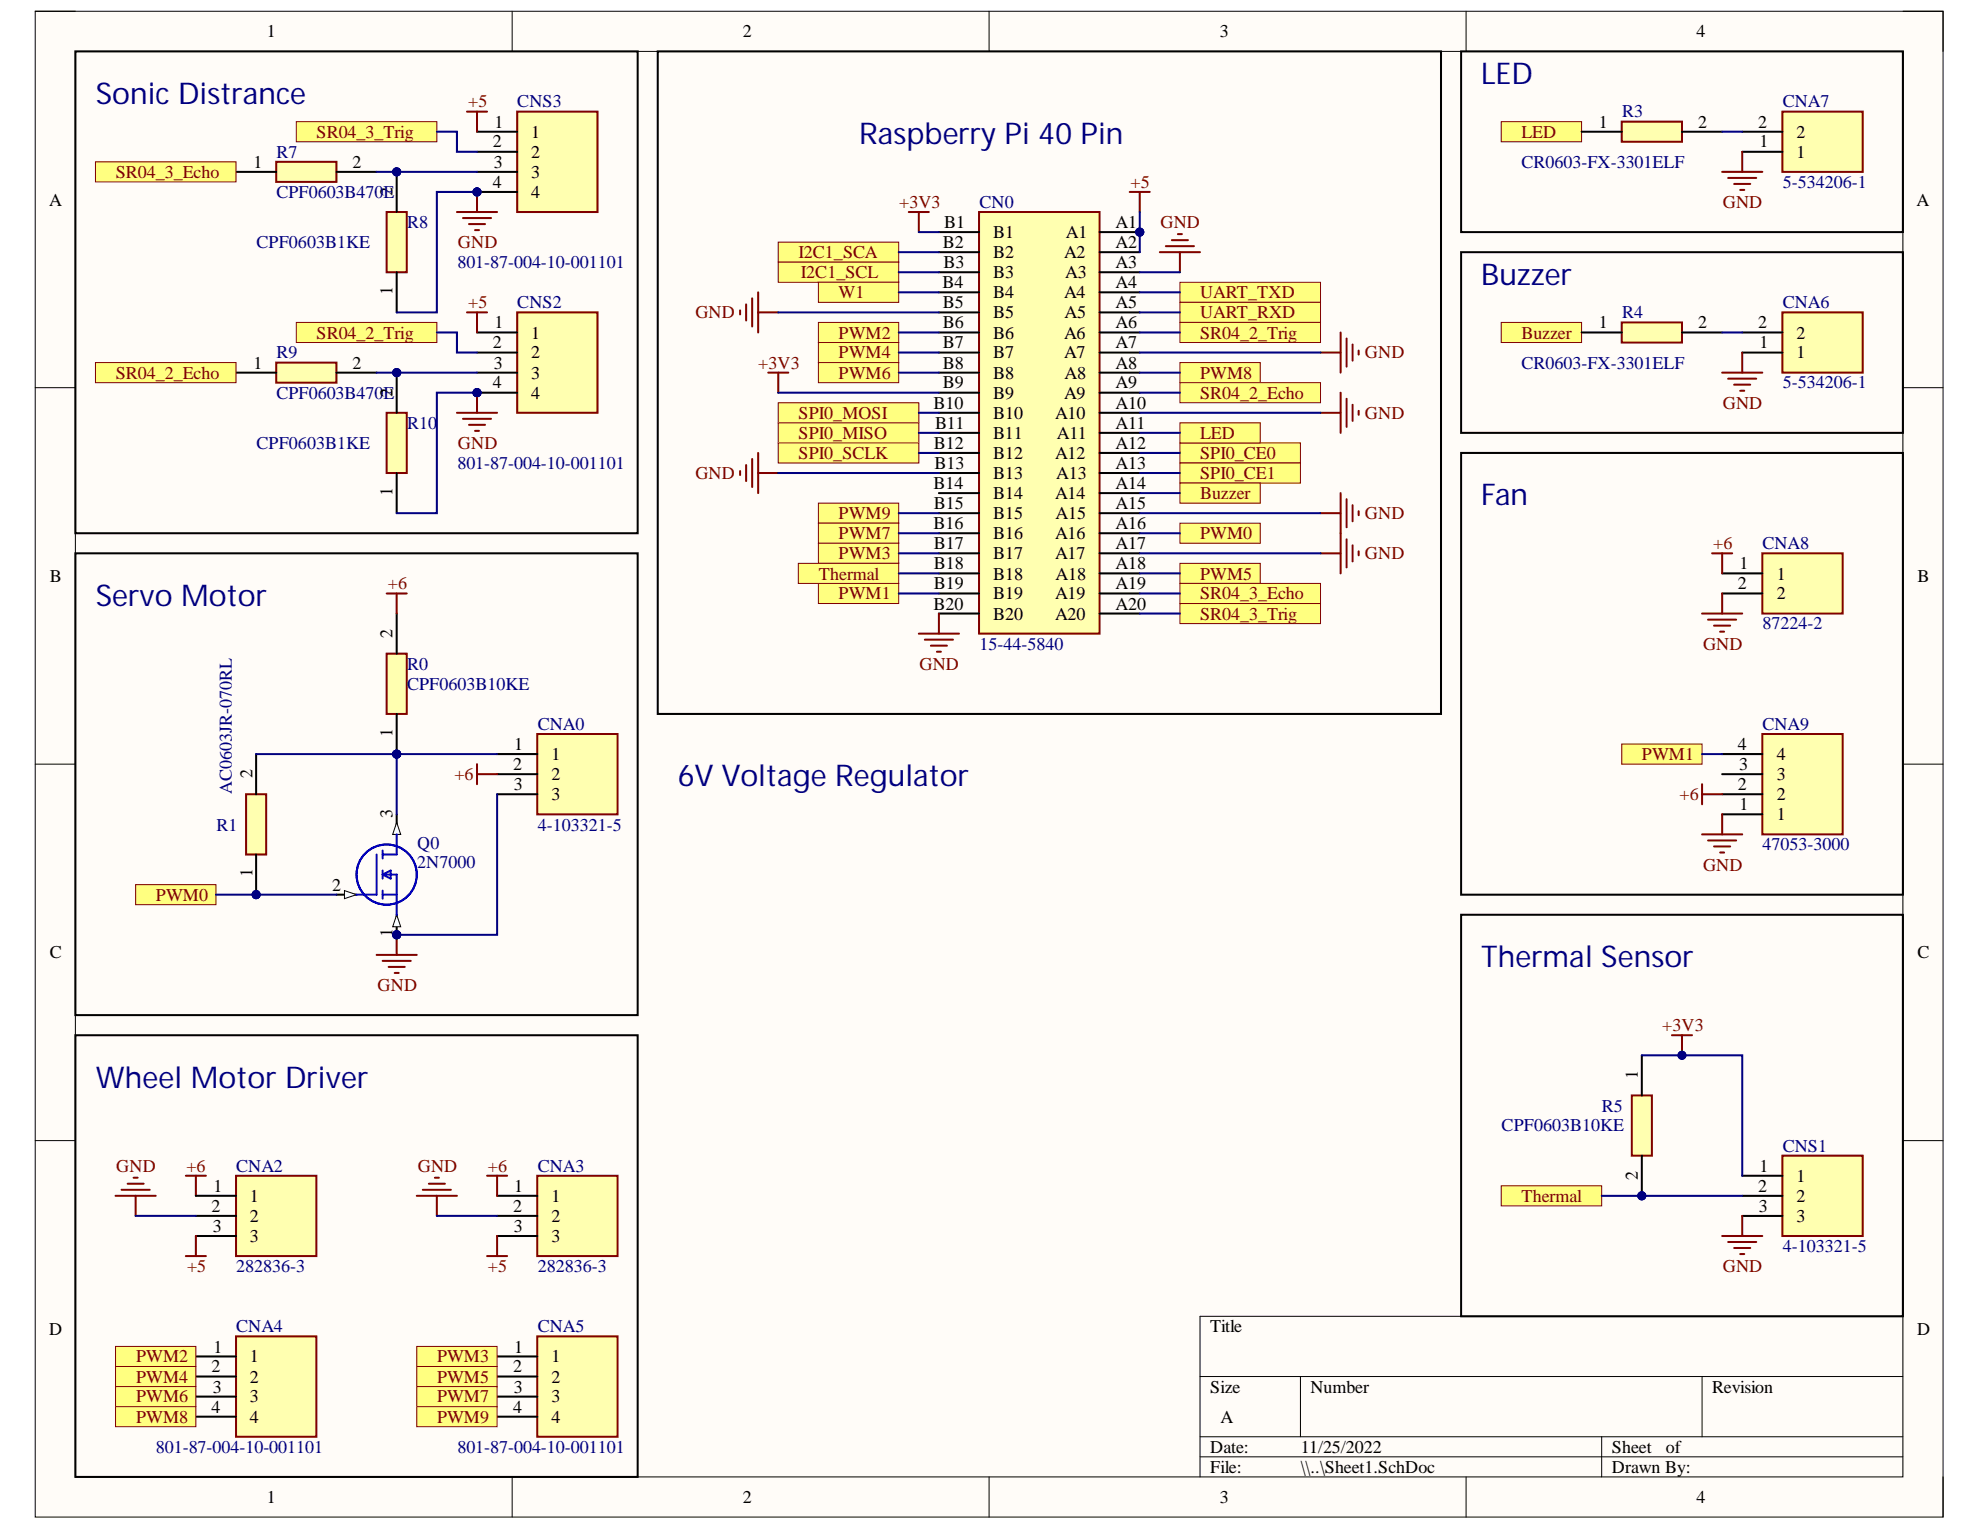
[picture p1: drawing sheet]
<svg xmlns="http://www.w3.org/2000/svg" width="279mm" height="216mm" viewBox="0 0 279 216" stroke-linecap="round" stroke-linejoin="round" font-family="sans-serif">
<defs><g id="words">
<g font-size="4.2" fill="#000080">
<text x="209" y="11.8">LED</text>
<text x="13.5" y="14.6">Sonic Distrance</text>
<text x="121.2" y="20.3">Raspberry Pi 40 Pin</text>
<text x="209" y="40.2">Buzzer</text>
<text x="209" y="71.3">Fan</text>
<text x="13.5" y="85.5">Servo Motor</text>
<text x="95.7" y="111">6V Voltage Regulator</text>
<text x="209" y="136.5">Thermal Sensor</text>
<text x="13.5" y="153.5">Wheel Motor Driver</text>
</g>
<g font-size="2.5">
<text x="37.6" y="5.2">1</text>
<text x="104.8" y="5.2">2</text>
<text x="172.1" y="5.2">3</text>
<text x="239.4" y="5.2">4</text>
<text x="35.8" y="23.7">1</text>
<text x="49.7" y="23.7">2</text>
<text x="69.5" y="20.8">2</text>
<text x="69.7" y="23.7">3</text>
<text x="69.8" y="18">1</text>
<text x="74.9" y="19.5">1</text>
<text x="74.9" y="22.2">2</text>
<text x="225.6" y="18">1</text>
<text x="239.6" y="18">2</text>
<text x="248.1" y="18">2</text>
<text x="248.3" y="20.8">1</text>
<text x="253.5" y="22.2">1</text>
<text x="253.5" y="19.5">2</text>
<text x="6.9" y="29">A</text>
<text x="55.4" y="27.7" transform="rotate(-90 55.4 27.7)">2</text>
<text x="69.5" y="26.5">4</text>
<text x="74.9" y="25.1">3</text>
<text x="74.9" y="27.9">4</text>
<text x="270.4" y="29">A</text>
<text x="133.1" y="35">B2</text>
<text x="133.2" y="32.1">B1</text>
<text x="140.2" y="33.6">B1</text>
<text x="150.4" y="33.6">A1</text>
<text x="157.4" y="32.1">A1</text>
<text x="157.4" y="35">A2</text>
<text x="55.4" y="41.6" transform="rotate(-90 55.4 41.6)">1</text>
<text x="133" y="40.7">B4</text>
<text x="133.1" y="37.8">B3</text>
<text x="140.2" y="36.5">B2</text>
<text x="140.2" y="39.2">B3</text>
<text x="150.1" y="36.5">A2</text>
<text x="150.3" y="39.2">A3</text>
<text x="157.4" y="37.8">A3</text>
<text x="157.4" y="40.7">A4</text>
<text x="69.8" y="46.3">1</text>
<text x="74.9" y="47.8">1</text>
<text x="133.1" y="43.5">B5</text>
<text x="133.1" y="46.3">B6</text>
<text x="140.2" y="42.1">B4</text>
<text x="140.2" y="44.9">B5</text>
<text x="140.2" y="47.8">B6</text>
<text x="150.1" y="42.1">A4</text>
<text x="150.1" y="47.8">A6</text>
<text x="150.2" y="44.9">A5</text>
<text x="157.4" y="43.5">A5</text>
<text x="157.4" y="46.3">A6</text>
<text x="225.6" y="46.3">1</text>
<text x="239.6" y="46.3">2</text>
<text x="248.1" y="46.3">2</text>
<text x="253.5" y="47.8">2</text>
<text x="35.8" y="52">1</text>
<text x="49.7" y="52">2</text>
<text x="69.5" y="49.1">2</text>
<text x="69.7" y="52">3</text>
<text x="74.9" y="50.6">2</text>
<text x="74.9" y="53.4">3</text>
<text x="133.1" y="49.1">B7</text>
<text x="133.1" y="52">B8</text>
<text x="140.2" y="50.6">B7</text>
<text x="140.2" y="53.4">B8</text>
<text x="150.1" y="50.6">A7</text>
<text x="150.2" y="53.4">A8</text>
<text x="157.4" y="49.1">A7</text>
<text x="157.4" y="52">A8</text>
<text x="248.3" y="49.1">1</text>
<text x="253.5" y="50.6">1</text>
<text x="55.4" y="56" transform="rotate(-90 55.4 56)">2</text>
<text x="69.5" y="54.8">4</text>
<text x="74.9" y="56.2">4</text>
<text x="131.7" y="57.7">B10</text>
<text x="133.1" y="54.8">B9</text>
<text x="140.2" y="56.2">B9</text>
<text x="140.2" y="59.1">B10</text>
<text x="148.9" y="59.1">A10</text>
<text x="150.1" y="56.2">A9</text>
<text x="157.4" y="54.8">A9</text>
<text x="157.4" y="57.7">A10</text>
<text x="131.8" y="63.3">B12</text>
<text x="132" y="60.5">B11</text>
<text x="140.2" y="61.9">B11</text>
<text x="140.2" y="64.8">B12</text>
<text x="148.9" y="64.8">A12</text>
<text x="149.1" y="61.9">A11</text>
<text x="157.4" y="60.5">A11</text>
<text x="157.4" y="63.3">A12</text>
<text x="55.4" y="69.9" transform="rotate(-90 55.4 69.9)">1</text>
<text x="131.7" y="69">B14</text>
<text x="131.8" y="71.8">B15</text>
<text x="131.9" y="66.1">B13</text>
<text x="140.2" y="67.6">B13</text>
<text x="140.2" y="70.4">B14</text>
<text x="148.9" y="70.4">A14</text>
<text x="149" y="67.6">A13</text>
<text x="157.4" y="66.1">A13</text>
<text x="157.4" y="69">A14</text>
<text x="157.4" y="71.8">A15</text>
<text x="131.7" y="74.7">B16</text>
<text x="131.8" y="77.5">B17</text>
<text x="140.2" y="73.2">B15</text>
<text x="140.2" y="76.1">B16</text>
<text x="148.9" y="76.1">A16</text>
<text x="149" y="73.2">A15</text>
<text x="157.4" y="74.7">A16</text>
<text x="157.4" y="77.5">A17</text>
<text x="7" y="82.1">B</text>
<text x="131.8" y="80.3">B18</text>
<text x="131.8" y="83.1">B19</text>
<text x="140.2" y="78.9">B17</text>
<text x="140.2" y="81.8">B18</text>
<text x="148.9" y="78.9">A17</text>
<text x="149" y="81.8">A18</text>
<text x="157.4" y="80.3">A18</text>
<text x="157.4" y="83.1">A19</text>
<text x="245.2" y="83.1">2</text>
<text x="245.5" y="80.3">1</text>
<text x="250.7" y="81.8">1</text>
<text x="270.6" y="82.1">B</text>
<text x="55.4" y="90" transform="rotate(-90 55.4 90)">2</text>
<text x="131.7" y="86">B20</text>
<text x="140.2" y="84.6">B19</text>
<text x="140.2" y="87.4">B20</text>
<text x="148.9" y="84.6">A19</text>
<text x="148.9" y="87.4">A20</text>
<text x="157.4" y="86">A20</text>
<text x="250.7" y="84.6">2</text>
<text x="55.4" y="103.9" transform="rotate(-90 55.4 103.9)">1</text>
<text x="72.6" y="105.9">1</text>
<text x="77.8" y="107.2">1</text>
<text x="245.2" y="105.9">4</text>
<text x="250.7" y="107.2">4</text>
<text x="35.6" y="109.8" transform="rotate(-90 35.6 109.8)">2</text>
<text x="72.4" y="108.7">2</text>
<text x="72.5" y="111.5">3</text>
<text x="77.8" y="110.1">2</text>
<text x="77.8" y="112.9">3</text>
<text x="245.2" y="111.5">2</text>
<text x="245.4" y="108.7">3</text>
<text x="250.7" y="112.9">2</text>
<text x="250.7" y="110.1">3</text>
<text x="55.4" y="115.4" transform="rotate(-90 55.4 115.4)">3</text>
<text x="245.5" y="114.3">1</text>
<text x="250.7" y="115.8">1</text>
<text x="35.6" y="123.8" transform="rotate(-90 35.6 123.8)">1</text>
<text x="46.9" y="125.7">2</text>
<text x="7" y="135.2">C</text>
<text x="55.4" y="132.3" transform="rotate(-90 55.4 132.3)">1</text>
<text x="270.6" y="135.2">C</text>
<text x="231.1" y="152.3" transform="rotate(-90 231.1 152.3)">1</text>
<text x="231.1" y="166.5" transform="rotate(-90 231.1 166.5)">2</text>
<text x="248.3" y="165.3">1</text>
<text x="253.5" y="166.8">1</text>
<text x="29.9" y="171">2</text>
<text x="30" y="173.9">3</text>
<text x="30.1" y="168.2">1</text>
<text x="35.3" y="169.6">1</text>
<text x="35.3" y="172.4">2</text>
<text x="72.4" y="171">2</text>
<text x="72.5" y="173.9">3</text>
<text x="72.6" y="168.2">1</text>
<text x="77.8" y="169.6">1</text>
<text x="77.8" y="172.4">2</text>
<text x="248.1" y="168.2">2</text>
<text x="248.2" y="171">3</text>
<text x="253.5" y="169.6">2</text>
<text x="253.5" y="172.4">3</text>
<text x="35.3" y="175.2">3</text>
<text x="77.8" y="175.2">3</text>
<text x="6.9" y="188.3">D</text>
<text x="30.1" y="190.9">1</text>
<text x="72.6" y="190.9">1</text>
<text x="170.8" y="188">Title</text>
<text x="270.5" y="188.3">D</text>
<text x="29.9" y="193.7">2</text>
<text x="30" y="196.5">3</text>
<text x="35.3" y="192.2">1</text>
<text x="35.3" y="195.1">2</text>
<text x="35.3" y="197.9">3</text>
<text x="72.4" y="193.7">2</text>
<text x="72.5" y="196.5">3</text>
<text x="77.8" y="192.2">1</text>
<text x="77.8" y="195.1">2</text>
<text x="77.8" y="197.9">3</text>
<text x="170.8" y="196.5">Size</text>
<text x="184.9" y="196.5">Number</text>
<text x="241.6" y="196.5">Revision</text>
<text x="29.9" y="199.3">4</text>
<text x="35.3" y="200.8">4</text>
<text x="72.4" y="199.3">4</text>
<text x="77.8" y="200.8">4</text>
<text x="172.2" y="200.8">A</text>
<text x="170.8" y="205">Date:</text>
<text x="170.8" y="207.9">File:</text>
<text x="183.6" y="205">11/25/2022</text>
<text x="183.6" y="207.9">\\..\Sheet1.SchDoc</text>
<text x="227.5" y="205">Sheet</text>
<text x="227.5" y="207.9">Drawn By:</text>
<text x="235.1" y="205">of</text>
<text x="37.6" y="212.1">1</text>
<text x="104.8" y="212.1">2</text>
<text x="172.1" y="212.1">3</text>
<text x="239.4" y="212.1">4</text>
</g>
<g font-size="2.5" fill="#800000">
<text x="66.1" y="15.1">+5</text>
<text x="44.7" y="19.5">SR04_3_Trig</text>
<text x="214.7" y="19.5">LED</text>
<text x="16.3" y="25.1">SR04_3_Echo</text>
<text x="126.9" y="29.3">+3V3</text>
<text x="159.5" y="26.5">+5</text>
<text x="243.1" y="29.3">GND</text>
<text x="64.6" y="35">GND</text>
<text x="163.8" y="32.1">GND</text>
<text x="112.7" y="36.5">I2C1_SCA</text>
<text x="113" y="39.2">I2C1_SCL</text>
<text x="44.7" y="47.8">SR04_2_Trig</text>
<text x="66.1" y="43.5">+5</text>
<text x="98.1" y="44.9">GND</text>
<text x="118.3" y="42.1">W1</text>
<text x="118.3" y="47.8">PWM2</text>
<text x="169.3" y="42.1">UART_TXD</text>
<text x="169.3" y="44.9">UART_RXD</text>
<text x="169.3" y="47.8">SR04_2_Trig</text>
<text x="214.7" y="47.8">Buzzer</text>
<text x="16.3" y="53.4">SR04_2_Echo</text>
<text x="107" y="52">+3V3</text>
<text x="118.3" y="50.6">PWM4</text>
<text x="118.3" y="53.4">PWM6</text>
<text x="169.3" y="53.4">PWM8</text>
<text x="192.6" y="50.6">GND</text>
<text x="112.7" y="59.1">SPI0_MOSI</text>
<text x="169.3" y="56.2">SR04_2_Echo</text>
<text x="192.6" y="59.1">GND</text>
<text x="243.1" y="57.7">GND</text>
<text x="64.6" y="63.3">GND</text>
<text x="112.7" y="61.9">SPI0_MISO</text>
<text x="112.7" y="64.8">SPI0_SCLK</text>
<text x="169.3" y="64.8">SPI0_CE0</text>
<text x="169.3" y="61.9">LED</text>
<text x="98.1" y="67.6">GND</text>
<text x="169.3" y="67.6">SPI0_CE1</text>
<text x="169.3" y="70.4">Buzzer</text>
<text x="118.3" y="73.2">PWM9</text>
<text x="118.3" y="76.1">PWM7</text>
<text x="169.3" y="76.1">PWM0</text>
<text x="192.6" y="73.2">GND</text>
<text x="241.8" y="77.5">+6</text>
<text x="54.7" y="83.1">+6</text>
<text x="115.5" y="81.8">Thermal</text>
<text x="118.3" y="78.9">PWM3</text>
<text x="169.3" y="81.8">PWM5</text>
<text x="192.6" y="78.9">GND</text>
<text x="118.3" y="84.6">PWM1</text>
<text x="169.3" y="87.4">SR04_3_Trig</text>
<text x="169.3" y="84.6">SR04_3_Echo</text>
<text x="129.8" y="94.5">GND</text>
<text x="240.3" y="91.7">GND</text>
<text x="231.7" y="107.2">PWM1</text>
<text x="64.1" y="110.1">+6</text>
<text x="237" y="112.9">+6</text>
<text x="240.3" y="122.9">GND</text>
<text x="22" y="127.1">PWM0</text>
<text x="53.3" y="139.9">GND</text>
<text x="234.6" y="145.5">+3V3</text>
<text x="16.4" y="165.3">GND</text>
<text x="26.3" y="165.3">+6</text>
<text x="59" y="165.3">GND</text>
<text x="68.9" y="165.3">+6</text>
<text x="214.7" y="169.6">Thermal</text>
<text x="26.4" y="179.5">+5</text>
<text x="68.9" y="179.5">+5</text>
<text x="243.1" y="179.5">GND</text>
<text x="19.2" y="192.2">PWM2</text>
<text x="19.2" y="195.1">PWM4</text>
<text x="19.2" y="197.9">PWM6</text>
<text x="61.7" y="192.2">PWM3</text>
<text x="61.7" y="195.1">PWM5</text>
<text x="61.7" y="197.9">PWM7</text>
<text x="19.2" y="200.8">PWM8</text>
<text x="61.7" y="200.8">PWM9</text>
</g>
<g font-size="2.5" fill="#000080">
<text x="73" y="15.1">CNS3</text>
<text x="228.9" y="16.6">R3</text>
<text x="251.6" y="15.1">CNA7</text>
<text x="39" y="22.2">R7</text>
<text x="214.7" y="23.7">CR0603-FX-3301ELF</text>
<text x="39" y="27.9">CPF0603B470E</text>
<text x="138.2" y="29.3">CN0</text>
<text x="251.6" y="26.5">5-534206-1</text>
<text x="36.2" y="35">CPF0603B1KE</text>
<text x="57.4" y="32.1">R8</text>
<text x="64.5" y="37.8">801-87-004-10-001101</text>
<text x="73" y="43.5">CNS2</text>
<text x="228.9" y="44.9">R4</text>
<text x="251.6" y="43.5">CNA6</text>
<text x="39" y="50.6">R9</text>
<text x="214.7" y="52">CR0603-FX-3301ELF</text>
<text x="39" y="56.2">CPF0603B470E</text>
<text x="251.6" y="54.8">5-534206-1</text>
<text x="36.2" y="63.3">CPF0603B1KE</text>
<text x="57.4" y="60.5">R10</text>
<text x="64.5" y="66.1">801-87-004-10-001101</text>
<text x="248.7" y="77.5">CNA8</text>
<text x="248.7" y="88.8">87224-2</text>
<text x="57.4" y="94.5">R0</text>
<text x="138.2" y="91.7">15-44-5840</text>
<text x="57.4" y="97.3">CPF0603B10KE</text>
<text x="75.9" y="103">CNA0</text>
<text x="248.7" y="103">CNA9</text>
<text x="32.7" y="112.1" transform="rotate(-90 32.7 112.1)">AC0603JR-070RL</text>
<text x="30.5" y="117.2">R1</text>
<text x="58.9" y="119.8">Q0</text>
<text x="75.9" y="117.2">4-103321-5</text>
<text x="58.9" y="122.5">2N7000</text>
<text x="248.7" y="120">47053-3000</text>
<text x="211.9" y="159.7">CPF0603B10KE</text>
<text x="226" y="156.9">R5</text>
<text x="33.3" y="165.3">CNA2</text>
<text x="75.9" y="165.3">CNA3</text>
<text x="251.6" y="162.5">CNS1</text>
<text x="33.3" y="179.5">282836-3</text>
<text x="75.9" y="179.5">282836-3</text>
<text x="251.6" y="176.7">4-103321-5</text>
<text x="33.3" y="188">CNA4</text>
<text x="75.9" y="188">CNA5</text>
<text x="22" y="205">801-87-004-10-001101</text>
<text x="64.5" y="205">801-87-004-10-001101</text>
</g>
</g></defs>
<path d="M5 1.6h269.2v212.5h-269.2z" fill-rule="evenodd" fill="#fffcf8"/>
<path d="M5 1.6h269.2v212.5h-269.2z" fill="none" stroke="#000" stroke-width=".14"/>
<path d="M10.6 7.3h257.9v201.1h-257.9z" fill-rule="evenodd" fill="#fffcf8"/>
<g fill="none" stroke="#000" stroke-width=".14">
<path d="M5 1.6h5.6M10.6 7.3h257.9v201.1h-257.9zM72.3 1.6v5.7M139.6 1.6v5.7M206.9 1.6v5.7M268.5 1.6h5.7v5.7M5 54.7h5.6M268.5 54.7h5.7M5 107.8h5.6M268.5 107.8h5.7M5 161h5.6M268.5 161h5.7"/>
<path d="M169.3 194.2h99.2M183.5 194.2v8.5M240.2 194.2v8.5M268.5 185.7h-99.2v22.7M72.3 208.4v5.7M139.6 208.4v5.7M169.3 202.7h99.2M169.3 205.6h99.2M206.9 208.4v5.7M226 202.7v5.7M274.2 208.4v5.7"/>
</g>
<circle cx="160.8" cy="32.8" r=".57" fill="#000080"/>
<circle cx="160.8" cy="32.8" r=".57" fill="none" stroke="#000080" stroke-width=".14"/>
<path d="M138.2 29.9h17v59.5h-17z" fill-rule="evenodd" fill="#ffffb0"/>
<path d="M138.2 29.9h17v59.5h-17z" fill="none" stroke="#800000" stroke-width=".29"/>
<path d="M155.2 32.8h5.6" fill="none" stroke="#000" stroke-width=".29"/>
<circle cx="160.8" cy="32.8" r=".57" fill="#000080"/>
<circle cx="160.8" cy="32.8" r=".57" fill="none" stroke="#000080" stroke-width=".14"/>
<g fill="none" stroke="#000" stroke-width=".29">
<path d="M132.5 35.6h5.7M132.5 38.4h5.7M132.5 32.8h5.7M155.2 35.6h5.6M155.2 38.4h5.6M132.5 41.3h5.7M132.5 44.1h5.7M132.5 46.9h5.7M132.5 49.7h5.7M132.5 52.6h5.7M132.5 55.4h5.7M132.5 58.2h5.7"/>
<path d="M155.2 41.3h5.6M155.2 44.1h5.6M155.2 46.9h5.6M155.2 49.7h5.6M155.2 52.6h5.6M155.2 55.4h5.6M155.2 58.2h5.6M132.5 61.1h5.7M132.5 63.9h5.7M132.5 66.7h5.7M132.5 69.6h5.7M132.5 72.4h5.7"/>
<path d="M132.5 75.2h5.7M132.5 78.1h5.7M155.2 61.1h5.6M155.2 63.9h5.6M155.2 66.7h5.6M155.2 69.6h5.6M155.2 72.4h5.6M155.2 75.2h5.6M155.2 78.1h5.6M132.5 80.9h5.7M132.5 83.7h5.7M132.5 86.6h5.7"/>
<path d="M155.2 80.9h5.6M155.2 83.7h5.6M155.2 86.6h5.6"/>
</g>
<circle cx="67.3" cy="55.4" r=".57" fill="#000080"/>
<circle cx="67.3" cy="55.4" r=".57" fill="none" stroke="#000080" stroke-width=".14"/>
<path d="M73 44.1h11.3v14.1h-11.3z" fill-rule="evenodd" fill="#ffffb0"/>
<path d="M73 44.1h11.3v14.1h-11.3z" fill="none" stroke="#800000" stroke-width=".29"/>
<path d="M67.3 46.9h5.7M67.3 49.7h5.7M67.3 52.6h5.7M67.3 55.4h5.7" fill="none" stroke="#000" stroke-width=".29"/>
<circle cx="67.3" cy="55.4" r=".57" fill="#000080"/>
<circle cx="67.3" cy="55.4" r=".57" fill="none" stroke="#000080" stroke-width=".14"/>
<circle cx="67.3" cy="27.1" r=".57" fill="#000080"/>
<circle cx="67.3" cy="27.1" r=".57" fill="none" stroke="#000080" stroke-width=".14"/>
<path d="M73 15.8h11.3v14.1h-11.3z" fill-rule="evenodd" fill="#ffffb0"/>
<path d="M73 15.8h11.3v14.1h-11.3z" fill="none" stroke="#800000" stroke-width=".29"/>
<path d="M67.3 18.6h5.7M67.3 21.4h5.7M67.3 24.3h5.7M67.3 27.1h5.7" fill="none" stroke="#000" stroke-width=".29"/>
<circle cx="67.3" cy="27.1" r=".57" fill="#000080"/>
<circle cx="67.3" cy="27.1" r=".57" fill="none" stroke="#000080" stroke-width=".14"/>
<path d="M33.3 188.6h11.3v14.1h-11.3z" fill-rule="evenodd" fill="#ffffb0"/>
<path d="M64.5 29.9h5.6M65.3 30.8h4M66.2 31.6h2.2M67 32.5h.6M67.3 27.1v2.8M33.3 188.6h11.3v14.1h-11.3z" fill="none" stroke="#800000" stroke-width=".29"/>
<path d="M27.6 191.4h5.7M27.6 194.2h5.7M27.6 197.1h5.7M27.6 199.9h5.7" fill="none" stroke="#000" stroke-width=".29"/>
<circle cx="67.3" cy="27.1" r=".57" fill="#000080"/>
<circle cx="67.3" cy="27.1" r=".57" fill="none" stroke="#000080" stroke-width=".14"/>
<path d="M64.5 58.2h5.6M65.3 59.1h4M66.2 60h2.2M67.3 55.4v2.8M67 60.8h.6" fill="none" stroke="#800000" stroke-width=".29"/>
<circle cx="67.3" cy="55.4" r=".57" fill="#000080"/>
<circle cx="67.3" cy="55.4" r=".57" fill="none" stroke="#000080" stroke-width=".14"/>
<g fill="none" stroke="#800000" stroke-width=".29">
<path d="M65.9 15.8h2.8M67.3 15.8v2.8M159.4 27.1h2.8M160.8 27.1v2.8M163.7 35.6h5.6M164.5 34.7h4M165.4 33.9h2.2M166.2 33h.6M166.5 35.6v2.8M65.9 44.1h2.8M67.3 44.1v2.8M26.2 165.9h2.9"/>
<path d="M27.6 165.9v2.8"/>
</g>
<path d="M33.3 165.9h11.3v11.3h-11.3z" fill-rule="evenodd" fill="#ffffb0"/>
<path d="M33.3 165.9h11.3v11.3h-11.3z" fill="none" stroke="#800000" stroke-width=".29"/>
<path d="M27.6 168.7h5.7M27.6 171.6h5.7M27.6 174.4h5.7" fill="none" stroke="#000" stroke-width=".29"/>
<path d="M75.8 165.9h11.3v11.3h-11.3z" fill-rule="evenodd" fill="#ffffb0"/>
<g fill="none" stroke="#800000" stroke-width=".29">
<path d="M128.2 29.9h2.9M129.7 29.9v2.9M108.4 52.6h2.8M109.8 52.6v2.8M16.3 168.7h5.7M17.2 167.9h3.9M18 167h2.3M18.9 166.2h.5M19.1 168.7v2.9M58.8 168.7h5.7M59.7 167.9h3.9M60.5 167h2.3"/>
<path d="M61.4 166.2h.5M61.6 168.7v2.9M68.7 165.9h2.9M70.1 165.9v2.8M75.8 165.9h11.3v11.3h-11.3z"/>
</g>
<path d="M70.1 168.7h5.7M70.1 171.6h5.7M70.1 174.4h5.7" fill="none" stroke="#000" stroke-width=".29"/>
<path d="M166.5 39.8h19.8v2.9h-19.8z" fill-rule="evenodd" fill="#ffff80"/>
<path d="M166.5 39.8h19.8v2.9h-19.8z" fill="none" stroke="#800000" stroke-width=".14"/>
<path d="M166.5 42.7h19.8v2.8h-19.8z" fill-rule="evenodd" fill="#ffff80"/>
<path d="M166.5 42.7h19.8v2.8h-19.8z" fill="none" stroke="#800000" stroke-width=".14"/>
<path d="M109.8 34.2h17v2.8h-17z" fill-rule="evenodd" fill="#ffff80"/>
<path d="M109.8 34.2h17v2.8h-17z" fill="none" stroke="#800000" stroke-width=".14"/>
<path d="M109.8 37h17v2.8h-17z" fill-rule="evenodd" fill="#ffff80"/>
<path d="M109.8 37h17v2.8h-17z" fill="none" stroke="#800000" stroke-width=".14"/>
<path d="M109.8 56.8h19.9v2.9h-19.9z" fill-rule="evenodd" fill="#ffff80"/>
<path d="M109.8 56.8h19.9v2.9h-19.9z" fill="none" stroke="#800000" stroke-width=".14"/>
<path d="M109.8 59.7h19.9v2.8h-19.9z" fill-rule="evenodd" fill="#ffff80"/>
<path d="M109.8 59.7h19.9v2.8h-19.9z" fill="none" stroke="#800000" stroke-width=".14"/>
<path d="M109.8 62.5h19.9v2.8h-19.9z" fill-rule="evenodd" fill="#ffff80"/>
<path d="M109.8 62.5h19.9v2.8h-19.9z" fill="none" stroke="#800000" stroke-width=".14"/>
<path d="M166.5 62.5h17v2.8h-17z" fill-rule="evenodd" fill="#ffff80"/>
<path d="M166.5 62.5h17v2.8h-17z" fill="none" stroke="#800000" stroke-width=".14"/>
<path d="M166.5 65.3h17v2.9h-17z" fill-rule="evenodd" fill="#ffff80"/>
<path d="M166.5 65.3h17v2.9h-17z" fill="none" stroke="#800000" stroke-width=".14"/>
<path d="M115.5 39.8h11.3v2.9h-11.3z" fill-rule="evenodd" fill="#ffff80"/>
<path d="M115.5 39.8h11.3v2.9h-11.3z" fill="none" stroke="#800000" stroke-width=".14"/>
<g fill="none" stroke="#800000" stroke-width=".29">
<path d="M104.4 43.8v.6M105.3 43v2.2M106.1 42.1v4M107 41.3v5.6M107 44.1h2.8M186.3 49.7h2.9M186.3 58.2h2.9M189.2 46.9v5.7M189.2 55.4v5.7M190 47.8v3.9M190 56.3v3.9M190.9 48.6v2.3"/>
<path d="M190.9 57.1v2.3M191.7 49.5v.5M191.7 58v.5M104.4 66.5v.5M105.3 65.6v2.3M106.1 64.8v3.9M107 63.9v5.7M107 66.7h2.8M186.3 72.4h2.9M186.3 78.1h2.9M189.2 69.6v11.3M190 70.4v4"/>
<path d="M190 76.1v4M190.9 71.3v2.3M190.9 76.9v2.3M191.7 72.1v.6M191.7 77.8v.6M129.7 89.4h5.6M130.5 90.3h4M131.4 91.1h2.2M132.2 92h.6M132.5 86.6v2.8"/>
</g>
<path d="M10.6 7.3h79.4v67.9h-79.4zM92.8 7.3h110.5v93.4h-110.5zM10.6 78.1h79.4v65.1h-79.4zM10.6 146.1h79.4v62.3h-79.4z" fill="none" stroke="#000" stroke-width=".29"/>
<circle cx="56" cy="131.9" r=".57" fill="#000080"/>
<circle cx="56" cy="131.9" r=".57" fill="none" stroke="#000080" stroke-width=".14"/>
<path d="M47.5 126.2h2.8" fill="none" stroke="#000" stroke-width=".29"/>
<path d="M48.6 125.7l1.7 .5-1.7 .6z" fill="#f8fcff"/>
<path d="M48.6 125.7l1.7 .5-1.7 .6z" fill="none" stroke="#000" stroke-width=".14"/>
<path d="M56 114.9v2.8" fill="none" stroke="#000" stroke-width=".29"/>
<path d="M56 116l.5 1.7h-1.1z" fill="#f8fcff"/>
<path d="M56 116l.5 1.7h-1.1z" fill="none" stroke="#000" stroke-width=".14"/>
<path d="M56 129.1v2.8" fill="none" stroke="#000" stroke-width=".29"/>
<path d="M56 129.1l.5 1.7h-1.1z" fill="#f8fcff"/>
<path d="M56 129.1l.5 1.7h-1.1z" fill="none" stroke="#000" stroke-width=".14"/>
<circle cx="56" cy="131.9" r=".57" fill="#000080"/>
<circle cx="56" cy="131.9" r=".57" fill="none" stroke="#000080" stroke-width=".14"/>
<g fill="none" stroke="#00f" stroke-width=".29">
<path d="M56 117.7v2.9h-2M53.1 120.6v5.6h-2.8M54 123.4h2v5.7M54 126.2h2M54 120v1.1M54 122.8v1.2M54 125.7v1.1M54 123.4l1.1-.6v1.2z"/>
<circle cx="54.6" cy="123.4" r="4.3"/>
</g>
<circle cx="56" cy="106.4" r=".57" fill="#000080"/>
<circle cx="56" cy="106.4" r=".57" fill="none" stroke="#000080" stroke-width=".14"/>
<path d="M54.6 92.2h2.8v8.5h-2.8z" fill-rule="evenodd" fill="#ffffb0"/>
<path d="M54.6 92.2h2.8v8.5h-2.8z" fill="none" stroke="#800000" stroke-width=".29"/>
<path d="M56 100.7v5.7" fill="none" stroke="#000" stroke-width=".29"/>
<circle cx="56" cy="106.4" r=".57" fill="#000080"/>
<circle cx="56" cy="106.4" r=".57" fill="none" stroke="#000080" stroke-width=".14"/>
<path d="M56 86.6v5.6" fill="none" stroke="#000" stroke-width=".29"/>
<path d="M248.7 103.6h11.3v14.1h-11.3z" fill-rule="evenodd" fill="#ffffb0"/>
<path d="M248.7 103.6h11.3v14.1h-11.3z" fill="none" stroke="#800000" stroke-width=".29"/>
<path d="M243 114.9h5.7M243 112.1h5.7M243 109.2h5.7M243 106.4h5.7" fill="none" stroke="#000" stroke-width=".29"/>
<path d="M251.5 15.8h11.4v8.5h-11.4z" fill-rule="evenodd" fill="#ffffb0"/>
<path d="M251.5 15.8h11.4v8.5h-11.4z" fill="none" stroke="#800000" stroke-width=".29"/>
<path d="M245.8 18.6h5.7M245.8 21.4h5.7" fill="none" stroke="#000" stroke-width=".29"/>
<path d="M251.5 44.1h11.4v8.5h-11.4z" fill-rule="evenodd" fill="#ffffb0"/>
<path d="M251.5 44.1h11.4v8.5h-11.4z" fill="none" stroke="#800000" stroke-width=".29"/>
<path d="M245.8 49.7h5.7M245.8 46.9h5.7" fill="none" stroke="#000" stroke-width=".29"/>
<path d="M248.7 78.1h11.3v8.5h-11.3z" fill-rule="evenodd" fill="#ffffb0"/>
<path d="M248.7 78.1h11.3v8.5h-11.3z" fill="none" stroke="#800000" stroke-width=".29"/>
<path d="M243 80.9h5.7M243 83.7h5.7" fill="none" stroke="#000" stroke-width=".29"/>
<path d="M75.8 188.6h11.3v14.1h-11.3z" fill-rule="evenodd" fill="#ffffb0"/>
<path d="M26.2 177.2h2.9M27.6 174.4v2.8M68.7 177.2h2.9M70.1 174.4v2.8M75.8 188.6h11.3v14.1h-11.3z" fill="none" stroke="#800000" stroke-width=".29"/>
<path d="M70.1 191.4h5.7M70.1 194.2h5.7M70.1 197.1h5.7M70.1 199.9h5.7" fill="none" stroke="#000" stroke-width=".29"/>
<circle cx="36.1" cy="126.2" r=".57" fill="#000080"/>
<circle cx="36.1" cy="126.2" r=".57" fill="none" stroke="#000080" stroke-width=".14"/>
<path d="M34.7 112.1h2.9v8.5h-2.9z" fill-rule="evenodd" fill="#ffffb0"/>
<path d="M34.7 112.1h2.9v8.5h-2.9z" fill="none" stroke="#800000" stroke-width=".29"/>
<path d="M36.1 120.6v5.6" fill="none" stroke="#000" stroke-width=".29"/>
<circle cx="36.1" cy="126.2" r=".57" fill="#000080"/>
<circle cx="36.1" cy="126.2" r=".57" fill="none" stroke="#000080" stroke-width=".14"/>
<path d="M36.1 106.4v5.7" fill="none" stroke="#000" stroke-width=".29"/>
<path d="M53.1 134.7h5.7M54 135.6h4M54.8 136.4h2.3M55.7 137.3h.6M56 131.9v2.8" fill="none" stroke="#800000" stroke-width=".29"/>
<circle cx="56" cy="131.9" r=".57" fill="#000080"/>
<circle cx="56" cy="131.9" r=".57" fill="none" stroke="#000080" stroke-width=".14"/>
<path d="M19.1 124.8h11.4v2.9h-11.4z" fill-rule="evenodd" fill="#ffff80"/>
<path d="M19.1 124.8h11.4v2.9h-11.4z" fill="none" stroke="#800000" stroke-width=".14"/>
<path d="M54.6 83.7h2.8M56 83.7v2.9" fill="none" stroke="#800000" stroke-width=".29"/>
<path d="M166.5 73.8h11.3v2.9h-11.3z" fill-rule="evenodd" fill="#ffff80"/>
<path d="M166.5 73.8h11.3v2.9h-11.3z" fill="none" stroke="#800000" stroke-width=".14"/>
<path d="M115.5 45.5h11.3v2.8h-11.3z" fill-rule="evenodd" fill="#ffff80"/>
<path d="M115.5 45.5h11.3v2.8h-11.3z" fill="none" stroke="#800000" stroke-width=".14"/>
<path d="M16.3 190h11.3v2.8h-11.3z" fill-rule="evenodd" fill="#ffff80"/>
<path d="M16.3 190h11.3v2.8h-11.3z" fill="none" stroke="#800000" stroke-width=".14"/>
<path d="M16.3 192.8h11.3v2.9h-11.3z" fill-rule="evenodd" fill="#ffff80"/>
<path d="M16.3 192.8h11.3v2.9h-11.3z" fill="none" stroke="#800000" stroke-width=".14"/>
<path d="M16.3 195.7h11.3v2.8h-11.3z" fill-rule="evenodd" fill="#ffff80"/>
<path d="M16.3 195.7h11.3v2.8h-11.3z" fill="none" stroke="#800000" stroke-width=".14"/>
<path d="M16.3 198.5h11.3v2.8h-11.3z" fill-rule="evenodd" fill="#ffff80"/>
<path d="M16.3 198.5h11.3v2.8h-11.3z" fill="none" stroke="#800000" stroke-width=".14"/>
<path d="M58.8 190h11.3v2.8h-11.3z" fill-rule="evenodd" fill="#ffff80"/>
<path d="M58.8 190h11.3v2.8h-11.3z" fill="none" stroke="#800000" stroke-width=".14"/>
<path d="M58.8 192.8h11.3v2.9h-11.3z" fill-rule="evenodd" fill="#ffff80"/>
<path d="M58.8 192.8h11.3v2.9h-11.3z" fill="none" stroke="#800000" stroke-width=".14"/>
<path d="M58.8 195.7h11.3v2.8h-11.3z" fill-rule="evenodd" fill="#ffff80"/>
<path d="M58.8 195.7h11.3v2.8h-11.3z" fill="none" stroke="#800000" stroke-width=".14"/>
<path d="M58.8 198.5h11.3v2.8h-11.3z" fill-rule="evenodd" fill="#ffff80"/>
<path d="M58.8 198.5h11.3v2.8h-11.3z" fill="none" stroke="#800000" stroke-width=".14"/>
<path d="M115.5 48.3h11.3v2.9h-11.3z" fill-rule="evenodd" fill="#ffff80"/>
<path d="M115.5 48.3h11.3v2.9h-11.3z" fill="none" stroke="#800000" stroke-width=".14"/>
<path d="M115.5 51.2h11.3v2.8h-11.3z" fill-rule="evenodd" fill="#ffff80"/>
<path d="M115.5 51.2h11.3v2.8h-11.3z" fill="none" stroke="#800000" stroke-width=".14"/>
<path d="M166.5 51.2h11.3v2.8h-11.3z" fill-rule="evenodd" fill="#ffff80"/>
<path d="M166.5 51.2h11.3v2.8h-11.3z" fill="none" stroke="#800000" stroke-width=".14"/>
<path d="M166.5 79.5h11.3v2.8h-11.3z" fill-rule="evenodd" fill="#ffff80"/>
<path d="M166.5 79.5h11.3v2.8h-11.3z" fill="none" stroke="#800000" stroke-width=".14"/>
<path d="M115.5 71h11.3v2.8h-11.3z" fill-rule="evenodd" fill="#ffff80"/>
<path d="M115.5 71h11.3v2.8h-11.3z" fill="none" stroke="#800000" stroke-width=".14"/>
<path d="M115.5 73.8h11.3v2.9h-11.3z" fill-rule="evenodd" fill="#ffff80"/>
<path d="M115.5 73.8h11.3v2.9h-11.3z" fill="none" stroke="#800000" stroke-width=".14"/>
<g fill="none" stroke="#800000" stroke-width=".29">
<path d="M243 24.3h5.7M243.9 25.1h3.9M244.7 26h2.3M245.6 26.8h.5M245.8 21.4v2.9M243 52.6h5.7M243.9 53.4h3.9M244.7 54.3h2.3M245.6 55.1h.5M245.8 49.7v2.9M241.6 78.1h2.8M243 78.1v2.8"/>
<path d="M240.2 86.6h5.6M241 87.4h4M241.9 88.3h2.2M242.7 89.1h.6M243 83.7v2.9M240.2 117.7h5.6M241 118.6h4M241.9 119.4h2.2M243 114.9v2.8M242.7 120.3h.6"/>
</g>
<path d="M166.5 59.7h11.3v2.8h-11.3z" fill-rule="evenodd" fill="#ffff80"/>
<path d="M166.5 59.7h11.3v2.8h-11.3z" fill="none" stroke="#800000" stroke-width=".14"/>
<path d="M211.8 45.5h11.4v2.8h-11.4z" fill-rule="evenodd" fill="#ffff80"/>
<path d="M211.8 45.5h11.4v2.8h-11.4z" fill="none" stroke="#800000" stroke-width=".14"/>
<path d="M211.8 17.2h11.4v2.8h-11.4z" fill-rule="evenodd" fill="#ffff80"/>
<path d="M211.8 17.2h11.4v2.8h-11.4z" fill="none" stroke="#800000" stroke-width=".14"/>
<path d="M228.8 17.2h8.5v2.8h-8.5z" fill-rule="evenodd" fill="#ffffb0"/>
<path d="M228.8 17.2h8.5v2.8h-8.5z" fill="none" stroke="#800000" stroke-width=".29"/>
<path d="M206.2 7.3h62.3v25.5h-62.3zM223.2 18.6h5.6M237.3 18.6h5.7M206.2 35.6h62.3v25.5h-62.3z" fill="none" stroke="#000" stroke-width=".29"/>
<path d="M228.8 45.5h8.5v2.8h-8.5z" fill-rule="evenodd" fill="#ffffb0"/>
<path d="M228.8 45.5h8.5v2.8h-8.5z" fill="none" stroke="#800000" stroke-width=".29"/>
<path d="M223.2 46.9h5.6M237.3 46.9h5.7" fill="none" stroke="#000" stroke-width=".29"/>
<path d="M75.8 103.6h11.3v11.3h-11.3z" fill-rule="evenodd" fill="#ffffb0"/>
<path d="M67.3 107.8v2.9M67.3 109.2h2.8M75.8 103.6h11.3v11.3h-11.3z" fill="none" stroke="#800000" stroke-width=".29"/>
<path d="M70.1 106.4h5.7M70.1 109.2h5.7M70.1 112.1h5.7" fill="none" stroke="#000" stroke-width=".29"/>
<path d="M228.8 105h11.4v2.8h-11.4z" fill-rule="evenodd" fill="#ffff80"/>
<path d="M228.8 105h11.4v2.8h-11.4z" fill="none" stroke="#800000" stroke-width=".14"/>
<path d="M240.2 110.7v2.8M240.2 112.1h2.8" fill="none" stroke="#800000" stroke-width=".29"/>
<path d="M206.2 63.9h62.3v62.4h-62.3z" fill="none" stroke="#000" stroke-width=".29"/>
<path d="M115.5 82.3h11.3v2.9h-11.3z" fill-rule="evenodd" fill="#ffff80"/>
<path d="M115.5 82.3h11.3v2.9h-11.3z" fill="none" stroke="#800000" stroke-width=".14"/>
<path d="M115.5 76.7h11.3v2.8h-11.3z" fill-rule="evenodd" fill="#ffff80"/>
<path d="M115.5 76.7h11.3v2.8h-11.3z" fill="none" stroke="#800000" stroke-width=".14"/>
<path d="M251.5 163.1h11.4v11.3h-11.4z" fill-rule="evenodd" fill="#ffffb0"/>
<path d="M235.9 146.1h2.9M237.3 146.1v2.8M251.5 163.1h11.4v11.3h-11.4z" fill="none" stroke="#800000" stroke-width=".29"/>
<path d="M245.8 165.9h5.7M245.8 168.7h5.7M245.8 171.6h5.7" fill="none" stroke="#000" stroke-width=".29"/>
<circle cx="237.3" cy="148.9" r=".57" fill="#000080"/>
<circle cx="237.3" cy="148.9" r=".57" fill="none" stroke="#000080" stroke-width=".14"/>
<path d="M243 174.4h5.7M243.9 175.3h3.9M244.7 176.1h2.3M245.6 177h.5M245.8 171.6v2.8" fill="none" stroke="#800000" stroke-width=".29"/>
<path d="M112.7 79.5h14.1v2.8h-14.1z" fill-rule="evenodd" fill="#ffff80"/>
<path d="M112.7 79.5h14.1v2.8h-14.1z" fill="none" stroke="#800000" stroke-width=".14"/>
<path d="M211.8 167.3h14.2v2.9h-14.2z" fill-rule="evenodd" fill="#ffff80"/>
<path d="M211.8 167.3h14.2v2.9h-14.2z" fill="none" stroke="#800000" stroke-width=".14"/>
<circle cx="231.7" cy="168.7" r=".57" fill="#000080"/>
<circle cx="231.7" cy="168.7" r=".57" fill="none" stroke="#000080" stroke-width=".14"/>
<path d="M230.3 154.6h2.8v8.5h-2.8z" fill-rule="evenodd" fill="#ffffb0"/>
<path d="M230.3 154.6h2.8v8.5h-2.8z" fill="none" stroke="#800000" stroke-width=".29"/>
<path d="M231.7 148.9v5.7M231.7 163.1v5.6" fill="none" stroke="#000" stroke-width=".29"/>
<circle cx="231.7" cy="168.7" r=".57" fill="#000080"/>
<circle cx="231.7" cy="168.7" r=".57" fill="none" stroke="#000080" stroke-width=".14"/>
<path d="M206.2 129.1h62.3v56.6h-62.3z" fill="none" stroke="#000" stroke-width=".29"/>
<path d="M41.8 17.2h19.8v2.8h-19.8z" fill-rule="evenodd" fill="#ffff80"/>
<path d="M41.8 17.2h19.8v2.8h-19.8z" fill="none" stroke="#800000" stroke-width=".14"/>
<circle cx="56" cy="24.3" r=".57" fill="#000080"/>
<circle cx="56" cy="24.3" r=".57" fill="none" stroke="#000080" stroke-width=".14"/>
<path d="M54.6 29.9h2.8v8.5h-2.8z" fill-rule="evenodd" fill="#ffffb0"/>
<path d="M54.6 29.9h2.8v8.5h-2.8z" fill="none" stroke="#800000" stroke-width=".29"/>
<path d="M56 24.3v5.6M56 38.4v5.7" fill="none" stroke="#000" stroke-width=".29"/>
<circle cx="56" cy="24.3" r=".57" fill="#000080"/>
<circle cx="56" cy="24.3" r=".57" fill="none" stroke="#000080" stroke-width=".14"/>
<path d="M39 22.8h8.5v2.9h-8.5z" fill-rule="evenodd" fill="#ffffb0"/>
<path d="M39 22.8h8.5v2.9h-8.5z" fill="none" stroke="#800000" stroke-width=".29"/>
<path d="M33.3 24.3h5.7M47.5 24.3h5.6" fill="none" stroke="#000" stroke-width=".29"/>
<path d="M13.5 22.8h19.8v2.9h-19.8z" fill-rule="evenodd" fill="#ffff80"/>
<path d="M13.5 22.8h19.8v2.9h-19.8z" fill="none" stroke="#800000" stroke-width=".14"/>
<path d="M41.8 45.5h19.8v2.8h-19.8z" fill-rule="evenodd" fill="#ffff80"/>
<path d="M41.8 45.5h19.8v2.8h-19.8z" fill="none" stroke="#800000" stroke-width=".14"/>
<path d="M39 51.2h8.5v2.8h-8.5z" fill-rule="evenodd" fill="#ffffb0"/>
<path d="M39 51.2h8.5v2.8h-8.5z" fill="none" stroke="#800000" stroke-width=".29"/>
<path d="M33.3 52.6h5.7M47.5 52.6h5.6" fill="none" stroke="#000" stroke-width=".29"/>
<circle cx="56" cy="52.6" r=".57" fill="#000080"/>
<circle cx="56" cy="52.6" r=".57" fill="none" stroke="#000080" stroke-width=".14"/>
<path d="M54.6 58.2h2.8v8.5h-2.8z" fill-rule="evenodd" fill="#ffffb0"/>
<path d="M54.6 58.2h2.8v8.5h-2.8z" fill="none" stroke="#800000" stroke-width=".29"/>
<path d="M56 52.6v5.6M56 66.7v5.7" fill="none" stroke="#000" stroke-width=".29"/>
<circle cx="56" cy="52.6" r=".57" fill="#000080"/>
<circle cx="56" cy="52.6" r=".57" fill="none" stroke="#000080" stroke-width=".14"/>
<path d="M13.5 51.2h19.8v2.8h-19.8z" fill-rule="evenodd" fill="#ffff80"/>
<path d="M13.5 51.2h19.8v2.8h-19.8z" fill="none" stroke="#800000" stroke-width=".14"/>
<path d="M166.5 85.2h19.8v2.8h-19.8z" fill-rule="evenodd" fill="#ffff80"/>
<path d="M166.5 85.2h19.8v2.8h-19.8z" fill="none" stroke="#800000" stroke-width=".14"/>
<path d="M166.5 68.2h11.3v2.8h-11.3z" fill-rule="evenodd" fill="#ffff80"/>
<path d="M166.5 68.2h11.3v2.8h-11.3z" fill="none" stroke="#800000" stroke-width=".14"/>
<path d="M166.5 54h19.8v2.8h-19.8z" fill-rule="evenodd" fill="#ffff80"/>
<path d="M166.5 54h19.8v2.8h-19.8z" fill="none" stroke="#800000" stroke-width=".14"/>
<path d="M166.5 45.5h19.8v2.8h-19.8z" fill-rule="evenodd" fill="#ffff80"/>
<path d="M166.5 45.5h19.8v2.8h-19.8z" fill="none" stroke="#800000" stroke-width=".14"/>
<path d="M166.5 82.3h19.8v2.9h-19.8z" fill-rule="evenodd" fill="#ffff80"/>
<path d="M166.5 82.3h19.8v2.9h-19.8z" fill="none" stroke="#800000" stroke-width=".14"/>
<path d="M30.5 126.2h17M19.1 171.6h8.5" fill="none" stroke="#000080" stroke-width=".29"/>
<circle cx="36.1" cy="126.2" r=".57" fill="#000080"/>
<circle cx="36.1" cy="126.2" r=".57" fill="none" stroke="#000080" stroke-width=".14"/>
<path d="M36.1 106.4h19.9v8.5" fill="none" stroke="#000080" stroke-width=".29"/>
<circle cx="56" cy="106.4" r=".57" fill="#000080"/>
<circle cx="56" cy="106.4" r=".57" fill="none" stroke="#000080" stroke-width=".14"/>
<path d="M53.1 52.6h14.2" fill="none" stroke="#000080" stroke-width=".29"/>
<circle cx="56" cy="52.6" r=".57" fill="#000080"/>
<circle cx="56" cy="52.6" r=".57" fill="none" stroke="#000080" stroke-width=".14"/>
<path d="M53.1 24.3h14.2" fill="none" stroke="#000080" stroke-width=".29"/>
<circle cx="56" cy="24.3" r=".57" fill="#000080"/>
<circle cx="56" cy="24.3" r=".57" fill="none" stroke="#000080" stroke-width=".14"/>
<path d="M70.1 112.1v19.8h-14.1" fill="none" stroke="#000080" stroke-width=".29"/>
<circle cx="56" cy="131.9" r=".57" fill="#000080"/>
<circle cx="56" cy="131.9" r=".57" fill="none" stroke="#000080" stroke-width=".14"/>
<path d="M56 106.4h14.1" fill="none" stroke="#000080" stroke-width=".29"/>
<circle cx="56" cy="106.4" r=".57" fill="#000080"/>
<circle cx="56" cy="106.4" r=".57" fill="none" stroke="#000080" stroke-width=".14"/>
<path d="M67.3 55.4h-5.7v17h-5.6" fill="none" stroke="#000080" stroke-width=".29"/>
<circle cx="67.3" cy="55.4" r=".57" fill="#000080"/>
<circle cx="67.3" cy="55.4" r=".57" fill="none" stroke="#000080" stroke-width=".14"/>
<path d="M67.3 27.1h-5.7v17h-5.6" fill="none" stroke="#000080" stroke-width=".29"/>
<circle cx="67.3" cy="27.1" r=".57" fill="#000080"/>
<circle cx="67.3" cy="27.1" r=".57" fill="none" stroke="#000080" stroke-width=".14"/>
<g fill="none" stroke="#000080" stroke-width=".29">
<path d="M61.6 18.6h2.9v2.8h2.8M126.8 38.4h5.7M126.8 35.6h5.7M129.7 32.8h2.8M160.8 38.4h5.7M109.8 55.4h22.7M109.8 44.1h22.7M126.8 52.6h5.7M126.8 49.7h5.7M126.8 46.9h5.7M126.8 41.3h5.7M129.7 58.2h2.8"/>
<path d="M160.8 55.4h5.7M160.8 44.1h5.7M160.8 52.6h5.7M160.8 46.9h5.7M160.8 41.3h5.7M160.8 49.7h25.5M160.8 58.2h25.5M109.8 66.7h22.7M126.8 78.1h5.7M126.8 75.2h5.7M126.8 72.4h5.7M129.7 63.9h2.8"/>
<path d="M129.7 61.1h2.8M160.8 66.7h5.7M160.8 75.2h5.7M160.8 63.9h5.7M160.8 61.1h5.7M160.8 69.6h5.7M160.8 78.1h25.5M160.8 72.4h25.5M126.8 83.7h5.7M126.8 80.9h5.7M160.8 83.7h5.7M160.8 80.9h5.7"/>
<path d="M160.8 86.6h5.7M61.6 171.6h8.5M226 168.7h19.8"/>
</g>
<circle cx="231.7" cy="168.7" r=".57" fill="#000080"/>
<circle cx="231.7" cy="168.7" r=".57" fill="none" stroke="#000080" stroke-width=".14"/>
<path d="M231.7 148.9h14.1v17" fill="none" stroke="#000080" stroke-width=".29"/>
<circle cx="237.3" cy="148.9" r=".57" fill="#000080"/>
<circle cx="237.3" cy="148.9" r=".57" fill="none" stroke="#000080" stroke-width=".14"/>
<path d="M243 18.6h2.8M160.8 29.9v5.7M243 46.9h2.8M240.2 106.4h2.8" fill="none" stroke="#000080" stroke-width=".29"/>
<circle cx="160.8" cy="32.8" r=".57" fill="#000080"/>
<circle cx="160.8" cy="32.8" r=".57" fill="none" stroke="#000080" stroke-width=".14"/>
<path d="M61.6 46.9h2.9v2.8h2.8" fill="none" stroke="#000080" stroke-width=".29"/>
<use href="#words"/>
</svg>
